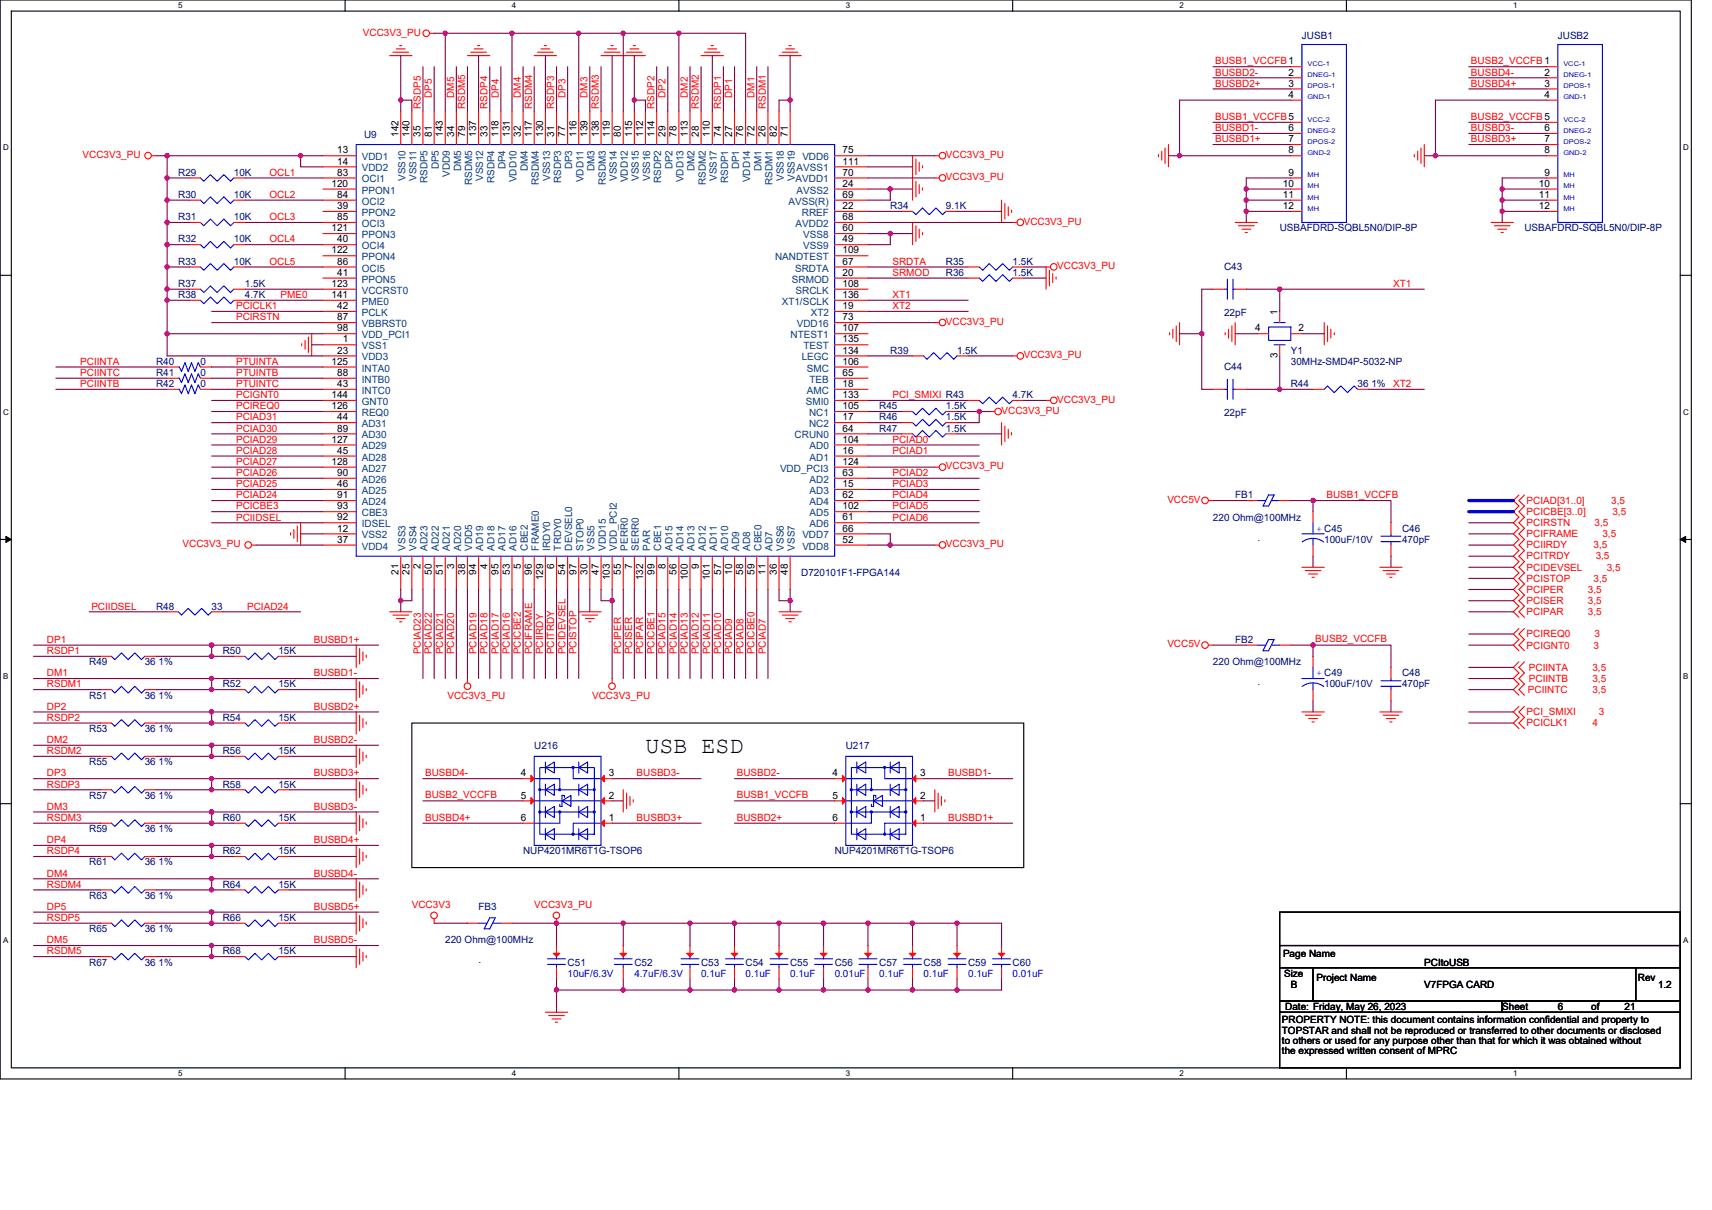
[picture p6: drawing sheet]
<svg xmlns="http://www.w3.org/2000/svg" width="297mm" height="210mm" viewBox="0 0 297 210" stroke-linecap="round" stroke-linejoin="round" font-family="sans-serif">
<defs><g id="words">
<text font-size="4" x="112" y="130.6">USB ESD</text>
<g font-size="1.7" fill="#f00">
<text x="63" y="6.2">VCC3V3_PU</text>
<text x="210.8" y="11.1">BUSB1_VCCFB1</text>
<text x="255.2" y="11.1">BUSB2_VCCFB1</text>
<text x="74.9" y="17" transform="rotate(-90 74.9 17)">DP5</text>
<text x="78.8" y="17" transform="rotate(-90 78.8 17)">DM5</text>
<text x="86.5" y="17" transform="rotate(-90 86.5 17)">DP4</text>
<text x="90.4" y="17" transform="rotate(-90 90.4 17)">DM4</text>
<text x="98.1" y="17" transform="rotate(-90 98.1 17)">DP3</text>
<text x="102" y="17" transform="rotate(-90 102 17)">DM3</text>
<text x="115.5" y="17" transform="rotate(-90 115.5 17)">DP2</text>
<text x="119.3" y="17" transform="rotate(-90 119.3 17)">DM2</text>
<text x="127.1" y="17" transform="rotate(-90 127.1 17)">DP1</text>
<text x="130.9" y="17" transform="rotate(-90 130.9 17)">DM1</text>
<text x="210.8" y="15">BUSBD2+</text>
<text x="210.8" y="13.1">BUSBD2-</text>
<text x="255.2" y="15">BUSBD4+</text>
<text x="255.2" y="13.1">BUSBD4-</text>
<text x="73" y="18.9" transform="rotate(-90 73 18.9)">RSDP5</text>
<text x="80.7" y="18.9" transform="rotate(-90 80.7 18.9)">RSDM5</text>
<text x="84.6" y="18.9" transform="rotate(-90 84.6 18.9)">RSDP4</text>
<text x="92.3" y="18.9" transform="rotate(-90 92.3 18.9)">RSDM4</text>
<text x="96.2" y="18.9" transform="rotate(-90 96.2 18.9)">RSDP3</text>
<text x="103.9" y="18.9" transform="rotate(-90 103.9 18.9)">RSDM3</text>
<text x="113.6" y="18.9" transform="rotate(-90 113.6 18.9)">RSDP2</text>
<text x="121.3" y="18.9" transform="rotate(-90 121.3 18.9)">RSDM2</text>
<text x="125.1" y="18.9" transform="rotate(-90 125.1 18.9)">RSDP1</text>
<text x="132.9" y="18.9" transform="rotate(-90 132.9 18.9)">RSDM1</text>
<text x="210.8" y="22.8">BUSBD1-</text>
<text x="210.8" y="20.7">BUSB1_VCCFB5</text>
<text x="255.2" y="22.8">BUSBD3-</text>
<text x="255.2" y="20.7">BUSB2_VCCFB5</text>
<text x="14.3" y="27.4">VCC3V3_PU</text>
<text x="164.1" y="27.4">VCC3V3_PU</text>
<text x="210.8" y="24.7">BUSBD1+</text>
<text x="255.2" y="24.7">BUSBD3+</text>
<text x="46.8" y="34.4">OCL2</text>
<text x="46.8" y="30.5">OCL1</text>
<text x="164.1" y="31.3">VCC3V3_PU</text>
<text x="46.8" y="38.2">OCL3</text>
<text x="177.6" y="39">VCC3V3_PU</text>
<text x="46.8" y="42.1">OCL4</text>
<text x="46.8" y="46">OCL5</text>
<text x="154.9" y="47.9">SRMOD</text>
<text x="154.9" y="46">SRDTA</text>
<text x="183.4" y="46.7">VCC3V3_PU</text>
<text x="41" y="53.7">PCICLK1</text>
<text x="48.7" y="51.7">PME0</text>
<text x="154.9" y="53.7">XT2</text>
<text x="154.9" y="51.7">XT1</text>
<text x="241.7" y="49.8">XT1</text>
<text x="41" y="55.6">PCIRSTN</text>
<text x="164.1" y="56.4">VCC3V3_PU</text>
<text x="13.9" y="63.3">PCIINTA</text>
<text x="13.9" y="65.3">PCIINTC</text>
<text x="41" y="63.3">PTUINTA</text>
<text x="41" y="65.3">PTUINTB</text>
<text x="177.6" y="62.1">VCC3V3_PU</text>
<text x="13.9" y="67.2">PCIINTB</text>
<text x="41" y="67.2">PTUINTC</text>
<text x="41" y="69.1">PCIGNT0</text>
<text x="41" y="71">PCIREQ0</text>
<text x="154.9" y="69">PCI_SMIXI R43</text>
<text x="173.8" y="71.8">VCC3V3_PU</text>
<text x="183.4" y="69.9">VCC3V3_PU</text>
<text x="241.7" y="67.2">XT2</text>
<text x="41" y="76.8">PCIAD29</text>
<text x="41" y="74.9">PCIAD30</text>
<text x="41" y="73">PCIAD31</text>
<text x="154.9" y="76.8">PCIAD0</text>
<text x="41" y="78.8">PCIAD28</text>
<text x="41" y="82.6">PCIAD26</text>
<text x="41" y="80.7">PCIAD27</text>
<text x="154.9" y="78.8">PCIAD1</text>
<text x="154.9" y="82.6">PCIAD2</text>
<text x="164.1" y="81.4">VCC3V3_PU</text>
<text x="41" y="88.4">PCICBE3</text>
<text x="41" y="86.5">PCIAD24</text>
<text x="41" y="84.6">PCIAD25</text>
<text x="154.9" y="84.6">PCIAD3</text>
<text x="154.9" y="86.5">PCIAD4</text>
<text x="154.9" y="88.4">PCIAD5</text>
<text x="202.5" y="87.2">VCC5V</text>
<text x="230.1" y="86.4">BUSB1_VCCFB</text>
<text x="264.9" y="87.4">PCIAD[31..0]</text>
<text x="264.9" y="89.4">PCICBE[3..0]</text>
<text x="279.6" y="87.4">3,5</text>
<text x="279.8" y="89.4">3,5</text>
<text x="31.7" y="95">VCC3V3_PU</text>
<text x="41" y="90.3">PCIIDSEL</text>
<text x="154.9" y="90.3">PCIAD6</text>
<text x="164.1" y="95">VCC3V3_PU</text>
<text x="264.9" y="91.3">PCIRSTN</text>
<text x="264.9" y="95.2">PCIIRDY</text>
<text x="264.9" y="93.2">PCIFRAME</text>
<text x="276.5" y="95.2">3,5</text>
<text x="276.7" y="91.3">3,5</text>
<text x="278" y="93.2">3,5</text>
<text x="264.9" y="99">PCIDEVSEL</text>
<text x="264.9" y="97.1">PCITRDY</text>
<text x="264.9" y="101">PCISTOP</text>
<text x="276.5" y="101">3,5</text>
<text x="276.9" y="97.1">3,5</text>
<text x="278.8" y="99">3,5</text>
<text x="15.9" y="105.8">PCIIDSEL</text>
<text x="42.9" y="105.8">PCIAD24</text>
<text x="264.9" y="106.7">PCIPAR</text>
<text x="264.9" y="102.9">PCIPER</text>
<text x="264.9" y="104.8">PCISER</text>
<text x="275.5" y="106.7">3,5</text>
<text x="275.5" y="102.9">3,5</text>
<text x="275.5" y="104.8">3,5</text>
<text x="8.1" y="113.5">RSDP1</text>
<text x="8.1" y="111.6">DP1</text>
<text x="54.5" y="111.6">BUSBD1+</text>
<text x="73" y="113.5" transform="rotate(-90 73 113.5)">PCIAD23</text>
<text x="74.9" y="113.5" transform="rotate(-90 74.9 113.5)">PCIAD22</text>
<text x="76.9" y="113.5" transform="rotate(-90 76.9 113.5)">PCIAD21</text>
<text x="78.8" y="113.5" transform="rotate(-90 78.8 113.5)">PCIAD20</text>
<text x="82.7" y="113.5" transform="rotate(-90 82.7 113.5)">PCIAD19</text>
<text x="84.6" y="113.5" transform="rotate(-90 84.6 113.5)">PCIAD18</text>
<text x="86.5" y="113.5" transform="rotate(-90 86.5 113.5)">PCIAD17</text>
<text x="88.5" y="113.5" transform="rotate(-90 88.5 113.5)">PCIAD16</text>
<text x="90.4" y="113.5" transform="rotate(-90 90.4 113.5)">PCICBE2</text>
<text x="92.3" y="113.5" transform="rotate(-90 92.3 113.5)">PCIFRAME</text>
<text x="94.3" y="113.5" transform="rotate(-90 94.3 113.5)">PCIIRDY</text>
<text x="96.2" y="113.5" transform="rotate(-90 96.2 113.5)">PCITRDY</text>
<text x="98.1" y="113.5" transform="rotate(-90 98.1 113.5)">PCIDEVSEL</text>
<text x="100" y="113.5" transform="rotate(-90 100 113.5)">PCISTOP</text>
<text x="107.8" y="113.5" transform="rotate(-90 107.8 113.5)">PCIPER</text>
<text x="109.7" y="113.5" transform="rotate(-90 109.7 113.5)">PCISER</text>
<text x="111.6" y="113.5" transform="rotate(-90 111.6 113.5)">PCIPAR</text>
<text x="113.6" y="113.5" transform="rotate(-90 113.6 113.5)">PCICBE1</text>
<text x="115.5" y="113.5" transform="rotate(-90 115.5 113.5)">PCIAD15</text>
<text x="117.4" y="113.5" transform="rotate(-90 117.4 113.5)">PCIAD14</text>
<text x="119.3" y="113.5" transform="rotate(-90 119.3 113.5)">PCIAD13</text>
<text x="121.3" y="113.5" transform="rotate(-90 121.3 113.5)">PCIAD12</text>
<text x="123.2" y="113.5" transform="rotate(-90 123.2 113.5)">PCIAD11</text>
<text x="125.1" y="113.5" transform="rotate(-90 125.1 113.5)">PCIAD10</text>
<text x="127.1" y="113.5" transform="rotate(-90 127.1 113.5)">PCIAD9</text>
<text x="129" y="113.5" transform="rotate(-90 129 113.5)">PCIAD8</text>
<text x="130.9" y="113.5" transform="rotate(-90 130.9 113.5)">PCICBE0</text>
<text x="132.9" y="113.5" transform="rotate(-90 132.9 113.5)">PCIAD7</text>
<text x="202.5" y="112.4">VCC5V</text>
<text x="228.2" y="111.5">BUSB2_VCCFB</text>
<text x="264.9" y="112.5">PCIGNT0</text>
<text x="264.9" y="110.6">PCIREQ0</text>
<text x="276.5" y="112.5">3</text>
<text x="276.7" y="110.6">3</text>
<text x="8.1" y="119.3">RSDM1</text>
<text x="8.1" y="117.4">DM1</text>
<text x="54.5" y="117.4">BUSBD1-</text>
<text x="265.3" y="118.3">PCIINTB</text>
<text x="265.3" y="116.4">PCIINTA</text>
<text x="276.3" y="118.3">3,5</text>
<text x="276.3" y="116.4">3,5</text>
<text x="8.1" y="125.1">RSDP2</text>
<text x="8.1" y="123.2">DP2</text>
<text x="54.5" y="123.2">BUSBD2+</text>
<text x="77.6" y="121.2">VCC3V3_PU</text>
<text x="102.7" y="121.2">VCC3V3_PU</text>
<text x="264.9" y="124.1">PCI_SMIXI</text>
<text x="265.1" y="120.3">PCIINTC</text>
<text x="276.3" y="120.3">3,5</text>
<text x="277.4" y="124.1">3</text>
<text x="8.1" y="130.9">RSDM2</text>
<text x="8.1" y="128.9">DM2</text>
<text x="54.5" y="128.9">BUSBD2-</text>
<text x="264.9" y="126">PCICLK1</text>
<text x="276.3" y="126">4</text>
<text x="8.1" y="136.7">RSDP3</text>
<text x="8.1" y="134.7">DP3</text>
<text x="54.5" y="134.7">BUSBD3+</text>
<text x="73.8" y="134.7">BUSBD4-</text>
<text x="110.4" y="134.7">BUSBD3-</text>
<text x="127.8" y="134.7">BUSBD2-</text>
<text x="164.5" y="134.7">BUSBD1-</text>
<text x="8.1" y="142.5">RSDM3</text>
<text x="8.1" y="140.5">DM3</text>
<text x="54.5" y="140.5">BUSBD3-</text>
<text x="73.8" y="138.5">BUSB2_VCCFB</text>
<text x="73.8" y="142.5">BUSBD4+</text>
<text x="110.4" y="142.5">BUSBD3+</text>
<text x="127.8" y="138.5">BUSB1_VCCFB</text>
<text x="127.8" y="142.5">BUSBD2+</text>
<text x="164.5" y="142.5">BUSBD1+</text>
<text x="8.1" y="148.3">RSDP4</text>
<text x="8.1" y="146.3">DP4</text>
<text x="54.5" y="146.3">BUSBD4+</text>
<text x="8.1" y="154.1">RSDM4</text>
<text x="8.1" y="152.1">DM4</text>
<text x="54.5" y="152.1">BUSBD4-</text>
<text x="8.1" y="159.8">RSDP5</text>
<text x="8.1" y="157.9">DP5</text>
<text x="54.5" y="157.9">BUSBD5+</text>
<text x="71.5" y="157.5">VCC3V3</text>
<text x="92.7" y="157.5">VCC3V3_PU</text>
<text x="8.1" y="165.6">RSDM5</text>
<text x="8.1" y="163.7">DM5</text>
<text x="54.5" y="163.7">BUSBD5-</text>
</g>
<g font-size="1.7" fill="#000080">
<text x="225.9" y="6.8">JUSB1</text>
<text x="270.3" y="6.8">JUSB2</text>
<text x="63.2" y="23.9">U9</text>
<text x="30.9" y="30.5">R29</text>
<text x="30.9" y="34.4">R30</text>
<text x="40.6" y="30.5">10K</text>
<text x="40.6" y="34.4">10K</text>
<text x="30.9" y="38.2">R31</text>
<text x="40.6" y="38.2">10K</text>
<text x="154.5" y="36.3">R34</text>
<text x="164.1" y="36.3">9.1K</text>
<text x="222" y="40.2">USBAFDRD-SQBL5N0/DIP-8P</text>
<text x="264.5" y="40.2">USBAFDRD-SQBL5N0/DIP-8P</text>
<text x="30.9" y="42.1">R32</text>
<text x="30.9" y="45.9">R33</text>
<text x="40.6" y="42.1">10K</text>
<text x="40.6" y="45.9">10K</text>
<text x="164.1" y="47.9">R36</text>
<text x="164.1" y="45.9">R35</text>
<text x="175.7" y="47.9">1.5K</text>
<text x="175.7" y="45.9">1.5K</text>
<text x="212.4" y="46.9">C43</text>
<text x="30.9" y="51.7">R38</text>
<text x="30.9" y="49.8">R37</text>
<text x="42.5" y="51.7">4.7K</text>
<text x="42.5" y="49.8">1.5K</text>
<text x="212.4" y="54.8">22pF</text>
<text x="27.1" y="65.2">R41</text>
<text x="27.1" y="63.3">R40</text>
<text x="34.8" y="65.2">0</text>
<text x="34.8" y="63.3">0</text>
<text x="154.5" y="61.4">R39</text>
<text x="166" y="61.4">1.5K</text>
<text x="212.4" y="64.3">C44</text>
<text x="224" y="61.4">Y1</text>
<text x="224" y="63.3">30MHz-SMD4P-5032-NP</text>
<text x="27.1" y="67.2">R42</text>
<text x="34.8" y="67.2">0</text>
<text x="152.5" y="71">R45</text>
<text x="164.1" y="71">1.5K</text>
<text x="175.7" y="69.1">4.7K</text>
<text x="224" y="67.2">R44</text>
<text x="235.5" y="67.2">36 1%</text>
<text x="152.5" y="74.9">R47</text>
<text x="152.5" y="73">R46</text>
<text x="164.1" y="74.9">1.5K</text>
<text x="164.1" y="73">1.5K</text>
<text x="212.4" y="72.2">22pF</text>
<text x="214.3" y="86.5">FB1</text>
<text x="210.5" y="90.3">220 Ohm@100MHz</text>
<text x="229.8" y="94.2">100uF/10V</text>
<text x="243.3" y="92.3">C46</text>
<text x="243.3" y="94.2">470pF</text>
<text x="139" y="100">D720101F1-FPGA144</text>
<text x="27.1" y="105.8">R48</text>
<text x="36.7" y="105.8">33</text>
<text x="38.6" y="113.5">R50</text>
<text x="48.3" y="113.5">15K</text>
<text x="214.3" y="111.6">FB2</text>
<text x="15.5" y="115.4">R49</text>
<text x="25.1" y="115.4">36 1%</text>
<text x="38.6" y="119.3">R52</text>
<text x="48.3" y="119.3">15K</text>
<text x="210.5" y="115.4">220 Ohm@100MHz</text>
<text x="229.8" y="119.3">100uF/10V</text>
<text x="243.3" y="117.4">C48</text>
<text x="243.3" y="119.3">470pF</text>
<text x="15.5" y="121.2">R51</text>
<text x="25.1" y="121.2">36 1%</text>
<text x="38.6" y="125.1">R54</text>
<text x="48.3" y="125.1">15K</text>
<text x="15.5" y="127">R53</text>
<text x="25.1" y="127">36 1%</text>
<text x="38.6" y="130.9">R56</text>
<text x="48.3" y="130.9">15K</text>
<text x="92.7" y="129.9">U216</text>
<text x="146.7" y="129.9">U217</text>
<text x="15.5" y="132.8">R55</text>
<text x="25.1" y="132.8">36 1%</text>
<text x="38.6" y="136.7">R58</text>
<text x="48.3" y="136.7">15K</text>
<text x="15.5" y="138.6">R57</text>
<text x="25.1" y="138.6">36 1%</text>
<text x="38.6" y="142.5">R60</text>
<text x="48.3" y="142.5">15K</text>
<text x="15.5" y="144.4">R59</text>
<text x="25.1" y="144.4">36 1%</text>
<text x="38.6" y="148.3">R62</text>
<text x="48.3" y="148.3">15K</text>
<text x="90.8" y="148.3">NUP4201MR6T1G-TSOP6</text>
<text x="144.8" y="148.3">NUP4201MR6T1G-TSOP6</text>
<text x="15.5" y="156">R63</text>
<text x="15.5" y="150.2">R61</text>
<text x="25.1" y="156">36 1%</text>
<text x="25.1" y="150.2">36 1%</text>
<text x="38.6" y="154.1">R64</text>
<text x="48.3" y="154.1">15K</text>
<text x="15.5" y="161.8">R65</text>
<text x="25.1" y="161.8">36 1%</text>
<text x="38.6" y="159.8">R66</text>
<text x="48.3" y="159.8">15K</text>
<text x="83" y="157.9">FB3</text>
<text x="15.5" y="167.6">R67</text>
<text x="25.1" y="167.6">36 1%</text>
<text x="38.6" y="165.6">R68</text>
<text x="48.3" y="165.6">15K</text>
<text x="77.3" y="163.7">220 Ohm@100MHz</text>
<text x="98.5" y="167.6">C51</text>
<text x="110.1" y="167.6">C52</text>
<text x="121.6" y="167.6">C53</text>
<text x="129.4" y="167.6">C54</text>
<text x="137.1" y="167.6">C55</text>
<text x="144.8" y="167.6">C56</text>
<text x="152.5" y="167.6">C57</text>
<text x="160.2" y="167.6">C58</text>
<text x="168" y="167.6">C59</text>
<text x="175.7" y="167.6">C60</text>
</g>
<g font-size="1.7">
<text x="223.6" y="13.1">2</text>
<text x="223.6" y="15">3</text>
<text x="223.6" y="17">4</text>
<text x="268" y="13.1">2</text>
<text x="268" y="15">3</text>
<text x="268" y="17">4</text>
<text x="69.1" y="23.7" transform="rotate(-90 69.1 23.7)">142</text>
<text x="71.1" y="23.7" transform="rotate(-90 71.1 23.7)">140</text>
<text x="73" y="23.7" transform="rotate(-90 73 23.7)">35</text>
<text x="74.9" y="23.7" transform="rotate(-90 74.9 23.7)">81</text>
<text x="76.9" y="23.7" transform="rotate(-90 76.9 23.7)">143</text>
<text x="78.8" y="23.7" transform="rotate(-90 78.8 23.7)">34</text>
<text x="80.7" y="23.7" transform="rotate(-90 80.7 23.7)">79</text>
<text x="82.6" y="23.7" transform="rotate(-90 82.6 23.7)">137</text>
<text x="84.6" y="23.7" transform="rotate(-90 84.6 23.7)">33</text>
<text x="86.5" y="23.7" transform="rotate(-90 86.5 23.7)">118</text>
<text x="88.4" y="23.7" transform="rotate(-90 88.4 23.7)">131</text>
<text x="90.4" y="23.7" transform="rotate(-90 90.4 23.7)">32</text>
<text x="92.3" y="23.7" transform="rotate(-90 92.3 23.7)">117</text>
<text x="94.2" y="23.7" transform="rotate(-90 94.2 23.7)">130</text>
<text x="96.2" y="23.7" transform="rotate(-90 96.2 23.7)">31</text>
<text x="98.1" y="23.7" transform="rotate(-90 98.1 23.7)">77</text>
<text x="100" y="23.7" transform="rotate(-90 100 23.7)">116</text>
<text x="101.9" y="23.7" transform="rotate(-90 101.9 23.7)">139</text>
<text x="103.9" y="23.7" transform="rotate(-90 103.9 23.7)">138</text>
<text x="105.8" y="23.7" transform="rotate(-90 105.8 23.7)">119</text>
<text x="107.7" y="23.7" transform="rotate(-90 107.7 23.7)">80</text>
<text x="109.7" y="23.7" transform="rotate(-90 109.7 23.7)">115</text>
<text x="111.6" y="23.7" transform="rotate(-90 111.6 23.7)">112</text>
<text x="113.5" y="23.7" transform="rotate(-90 113.5 23.7)">114</text>
<text x="115.5" y="23.7" transform="rotate(-90 115.5 23.7)">29</text>
<text x="117.4" y="23.7" transform="rotate(-90 117.4 23.7)">78</text>
<text x="119.3" y="23.7" transform="rotate(-90 119.3 23.7)">113</text>
<text x="121.2" y="23.7" transform="rotate(-90 121.2 23.7)">28</text>
<text x="123.2" y="23.7" transform="rotate(-90 123.2 23.7)">110</text>
<text x="125.1" y="23.7" transform="rotate(-90 125.1 23.7)">74</text>
<text x="127" y="23.7" transform="rotate(-90 127 23.7)">27</text>
<text x="129" y="23.7" transform="rotate(-90 129 23.7)">76</text>
<text x="130.9" y="23.7" transform="rotate(-90 130.9 23.7)">72</text>
<text x="132.8" y="23.7" transform="rotate(-90 132.8 23.7)">26</text>
<text x="134.8" y="23.7" transform="rotate(-90 134.8 23.7)">82</text>
<text x="136.7" y="23.7" transform="rotate(-90 136.7 23.7)">71</text>
<text x="223.6" y="22.8">6</text>
<text x="268" y="22.8">6</text>
<text x="58.5" y="26.6">13</text>
<text x="58.5" y="28.6">14</text>
<text x="146.2" y="26.6">75</text>
<text x="146.2" y="28.6">111</text>
<text x="223.6" y="24.7">7</text>
<text x="223.6" y="26.6">8</text>
<text x="268" y="24.7">7</text>
<text x="268" y="26.6">8</text>
<text x="57.5" y="32.4">120</text>
<text x="58.5" y="30.5">83</text>
<text x="58.5" y="34.3">84</text>
<text x="146.2" y="34.3">69</text>
<text x="146.2" y="32.4">24</text>
<text x="146.2" y="30.5">70</text>
<text x="222.6" y="32.4">10</text>
<text x="222.6" y="34.3">11</text>
<text x="223.6" y="30.5">9</text>
<text x="267" y="32.4">10</text>
<text x="267" y="34.3">11</text>
<text x="268" y="30.5">9</text>
<text x="57.5" y="40.1">121</text>
<text x="58.5" y="36.3">39</text>
<text x="58.5" y="38.2">85</text>
<text x="146.2" y="36.3">22</text>
<text x="146.2" y="40.1">60</text>
<text x="146.2" y="38.2">68</text>
<text x="222.6" y="36.3">12</text>
<text x="267" y="36.3">12</text>
<text x="57.5" y="44">122</text>
<text x="58.5" y="42.1">40</text>
<text x="58.5" y="45.9">86</text>
<text x="58.5" y="47.9">41</text>
<text x="146.2" y="44">109</text>
<text x="146.2" y="47.9">20</text>
<text x="146.2" y="45.9">67</text>
<text x="146.2" y="42.1">49</text>
<text x="57.5" y="49.8">123</text>
<text x="57.5" y="51.7">141</text>
<text x="58.5" y="53.6">42</text>
<text x="146.2" y="53.6">19</text>
<text x="146.2" y="51.7">136</text>
<text x="146.2" y="49.8">108</text>
<text x="58.5" y="55.6">87</text>
<text x="58.5" y="57.5">98</text>
<text x="59.5" y="59.4">1</text>
<text x="146.2" y="59.4">135</text>
<text x="146.2" y="55.6">73</text>
<text x="146.2" y="57.5">107</text>
<text x="217.8" y="57.5">4</text>
<text x="221.6" y="54.6" transform="rotate(-90 221.6 54.6)">1</text>
<text x="225.3" y="57.5">2</text>
<text x="57.5" y="63.3">125</text>
<text x="58.5" y="61.4">23</text>
<text x="58.5" y="65.2">88</text>
<text x="146.2" y="63.3">106</text>
<text x="146.2" y="65.2">65</text>
<text x="146.2" y="61.4">134</text>
<text x="221.6" y="62.1" transform="rotate(-90 221.6 62.1)">3</text>
<text x="57.5" y="69.1">144</text>
<text x="57.5" y="71">126</text>
<text x="58.5" y="67.2">43</text>
<text x="146.2" y="67.2">18</text>
<text x="146.2" y="71">105</text>
<text x="146.2" y="69.1">133</text>
<text x="57.5" y="76.8">127</text>
<text x="58.5" y="72.9">44</text>
<text x="58.5" y="74.9">89</text>
<text x="146.2" y="76.8">104</text>
<text x="146.2" y="72.9">17</text>
<text x="146.2" y="74.9">64</text>
<text x="57.5" y="80.7">128</text>
<text x="58.5" y="78.7">45</text>
<text x="58.5" y="82.6">90</text>
<text x="146.2" y="78.7">16</text>
<text x="146.2" y="82.6">63</text>
<text x="146.2" y="80.7">124</text>
<text x="58.5" y="84.5">46</text>
<text x="58.5" y="86.5">91</text>
<text x="58.5" y="88.4">93</text>
<text x="146.2" y="84.5">15</text>
<text x="146.2" y="86.5">62</text>
<text x="146.2" y="88.4">102</text>
<text x="58.5" y="90.3">92</text>
<text x="58.5" y="92.2">12</text>
<text x="58.5" y="94.2">37</text>
<text x="146.2" y="90.3">61</text>
<text x="146.2" y="92.2">66</text>
<text x="146.2" y="94.2">52</text>
<text x="218.2" y="93.8">.</text>
<text x="69.1" y="99.8" transform="rotate(-90 69.1 99.8)">21</text>
<text x="71.1" y="99.8" transform="rotate(-90 71.1 99.8)">25</text>
<text x="73" y="98.8" transform="rotate(-90 73 98.8)">2</text>
<text x="74.9" y="99.8" transform="rotate(-90 74.9 99.8)">50</text>
<text x="76.9" y="99.8" transform="rotate(-90 76.9 99.8)">51</text>
<text x="78.8" y="98.8" transform="rotate(-90 78.8 98.8)">3</text>
<text x="80.7" y="99.8" transform="rotate(-90 80.7 99.8)">38</text>
<text x="82.6" y="99.8" transform="rotate(-90 82.6 99.8)">94</text>
<text x="84.6" y="98.8" transform="rotate(-90 84.6 98.8)">4</text>
<text x="86.5" y="99.8" transform="rotate(-90 86.5 99.8)">95</text>
<text x="88.4" y="99.8" transform="rotate(-90 88.4 99.8)">53</text>
<text x="90.4" y="98.8" transform="rotate(-90 90.4 98.8)">5</text>
<text x="92.3" y="99.8" transform="rotate(-90 92.3 99.8)">96</text>
<text x="94.2" y="100.7" transform="rotate(-90 94.2 100.7)">129</text>
<text x="96.2" y="98.8" transform="rotate(-90 96.2 98.8)">6</text>
<text x="98.1" y="99.8" transform="rotate(-90 98.1 99.8)">54</text>
<text x="100" y="99.8" transform="rotate(-90 100 99.8)">97</text>
<text x="101.9" y="99.8" transform="rotate(-90 101.9 99.8)">30</text>
<text x="103.9" y="99.8" transform="rotate(-90 103.9 99.8)">47</text>
<text x="105.8" y="100.7" transform="rotate(-90 105.8 100.7)">103</text>
<text x="107.7" y="99.8" transform="rotate(-90 107.7 99.8)">55</text>
<text x="109.7" y="98.8" transform="rotate(-90 109.7 98.8)">7</text>
<text x="111.6" y="100.7" transform="rotate(-90 111.6 100.7)">132</text>
<text x="113.5" y="99.8" transform="rotate(-90 113.5 99.8)">99</text>
<text x="115.5" y="98.8" transform="rotate(-90 115.5 98.8)">8</text>
<text x="117.4" y="99.8" transform="rotate(-90 117.4 99.8)">56</text>
<text x="119.3" y="100.7" transform="rotate(-90 119.3 100.7)">100</text>
<text x="121.2" y="98.8" transform="rotate(-90 121.2 98.8)">9</text>
<text x="123.2" y="100.7" transform="rotate(-90 123.2 100.7)">101</text>
<text x="125.1" y="99.8" transform="rotate(-90 125.1 99.8)">57</text>
<text x="127" y="99.8" transform="rotate(-90 127 99.8)">10</text>
<text x="129" y="99.8" transform="rotate(-90 129 99.8)">58</text>
<text x="130.9" y="99.8" transform="rotate(-90 130.9 99.8)">59</text>
<text x="132.8" y="99.8" transform="rotate(-90 132.8 99.8)">11</text>
<text x="134.8" y="99.8" transform="rotate(-90 134.8 99.8)">36</text>
<text x="136.7" y="99.8" transform="rotate(-90 136.7 99.8)">48</text>
<text x="218.2" y="118.9">.</text>
<text x="90.4" y="134.7">4</text>
<text x="105.6" y="134.7">3</text>
<text x="144.4" y="134.7">4</text>
<text x="159.7" y="134.7">3</text>
<text x="90.4" y="142.5">6</text>
<text x="90.4" y="138.6">5</text>
<text x="105.6" y="142.5">1</text>
<text x="105.6" y="138.6">2</text>
<text x="144.4" y="142.5">6</text>
<text x="144.4" y="138.6">5</text>
<text x="159.7" y="142.5">1</text>
<text x="159.7" y="138.6">2</text>
<text x="83" y="167.2">.</text>
<text x="222.6" y="166">Page Name</text>
<text x="247.1" y="167.6">PCItoUSB</text>
<text x="222.8" y="169.5">Size</text>
<text x="224" y="171.4">B</text>
<text x="228.4" y="170.3">Project Name</text>
<text x="247.1" y="171.4">V7FPGA CARD</text>
<text x="284.2" y="170.3">Rev</text>
<text x="287.7" y="171.4">1.2</text>
<text x="222.4" y="177.6">PROPERTY NOTE: this document contains information confidential and property to</text>
<text x="222.4" y="179.4">TOPSTAR and shall not be reproduced or transferred to other documents or disclosed</text>
<text x="223" y="175.3">Date: Friday, May 26, 2023</text>
<text x="260.6" y="175.3">Sheet</text>
<text x="270.3" y="175.3">6</text>
<text x="276.1" y="175.3">of</text>
<text x="281.9" y="175.3">21</text>
<text x="222.4" y="181.2">to others or used for any purpose other than that for which it was obtained without</text>
<text x="222.4" y="183">the expressed written consent of MPRC</text>
</g>
<g font-size="1.7" fill="#004080">
<text x="62.8" y="27.8">VDD1</text>
<text x="62.8" y="29.7">VDD2</text>
<text x="76.1" y="29.4" transform="rotate(-90 76.1 29.4)">DP5</text>
<text x="80" y="29.7" transform="rotate(-90 80 29.7)">DM5</text>
<text x="87.7" y="29.4" transform="rotate(-90 87.7 29.4)">DP4</text>
<text x="91.6" y="29.7" transform="rotate(-90 91.6 29.7)">DM4</text>
<text x="99.3" y="29.4" transform="rotate(-90 99.3 29.4)">DP3</text>
<text x="103.1" y="29.7" transform="rotate(-90 103.1 29.7)">DM3</text>
<text x="116.7" y="29.4" transform="rotate(-90 116.7 29.4)">DP2</text>
<text x="120.5" y="29.7" transform="rotate(-90 120.5 29.7)">DM2</text>
<text x="128.2" y="29.4" transform="rotate(-90 128.2 29.4)">DP1</text>
<text x="132.1" y="29.7" transform="rotate(-90 132.1 29.7)">DM1</text>
<text x="138.2" y="29.7">AVSS1</text>
<text x="139.2" y="27.8">VDD6</text>
<text x="62.8" y="31.7">OCI1</text>
<text x="62.8" y="33.6">PPON1</text>
<text x="62.8" y="35.5">OCI2</text>
<text x="70.3" y="31.4" transform="rotate(-90 70.3 31.4)">VSS10</text>
<text x="72.3" y="31.4" transform="rotate(-90 72.3 31.4)">VSS11</text>
<text x="74.2" y="31.8" transform="rotate(-90 74.2 31.8)">RSDP5</text>
<text x="78.1" y="30.6" transform="rotate(-90 78.1 30.6)">VDD9</text>
<text x="81.9" y="32.1" transform="rotate(-90 81.9 32.1)">RSDM5</text>
<text x="83.8" y="31.4" transform="rotate(-90 83.8 31.4)">VSS12</text>
<text x="85.8" y="31.8" transform="rotate(-90 85.8 31.8)">RSDP4</text>
<text x="89.6" y="31.6" transform="rotate(-90 89.6 31.6)">VDD10</text>
<text x="93.5" y="32.1" transform="rotate(-90 93.5 32.1)">RSDM4</text>
<text x="95.4" y="31.4" transform="rotate(-90 95.4 31.4)">VSS13</text>
<text x="97.4" y="31.8" transform="rotate(-90 97.4 31.8)">RSDP3</text>
<text x="101.2" y="31.6" transform="rotate(-90 101.2 31.6)">VDD11</text>
<text x="105.1" y="32.1" transform="rotate(-90 105.1 32.1)">RSDM3</text>
<text x="107" y="31.4" transform="rotate(-90 107 31.4)">VSS14</text>
<text x="108.9" y="31.6" transform="rotate(-90 108.9 31.6)">VDD12</text>
<text x="110.9" y="31.4" transform="rotate(-90 110.9 31.4)">VSS15</text>
<text x="112.8" y="31.4" transform="rotate(-90 112.8 31.4)">VSS16</text>
<text x="114.7" y="31.8" transform="rotate(-90 114.7 31.8)">RSDP2</text>
<text x="118.6" y="31.6" transform="rotate(-90 118.6 31.6)">VDD13</text>
<text x="122.4" y="32.1" transform="rotate(-90 122.4 32.1)">RSDM2</text>
<text x="124.4" y="31.4" transform="rotate(-90 124.4 31.4)">VSS17</text>
<text x="126.3" y="31.8" transform="rotate(-90 126.3 31.8)">RSDP1</text>
<text x="130.2" y="31.6" transform="rotate(-90 130.2 31.6)">VDD14</text>
<text x="134" y="32.1" transform="rotate(-90 134 32.1)">RSDM1</text>
<text x="136" y="31.4" transform="rotate(-90 136 31.4)">VSS18</text>
<text x="136.8" y="35.5">AVSS(R)</text>
<text x="137.9" y="31.4" transform="rotate(-90 137.9 31.4)">VSS19</text>
<text x="138" y="31.7">AVDD1</text>
<text x="138.2" y="33.6">AVSS2</text>
<text x="62.8" y="37.5">PPON2</text>
<text x="62.8" y="39.4">OCI3</text>
<text x="62.8" y="41.3">PPON3</text>
<text x="138" y="39.4">AVDD2</text>
<text x="139.1" y="37.5">RREF</text>
<text x="139.4" y="41.3">VSS8</text>
<text x="62.8" y="43.2">OCI4</text>
<text x="62.8" y="45.2">PPON4</text>
<text x="62.8" y="47.1">OCI5</text>
<text x="134.5" y="45.2">NANDTEST</text>
<text x="138" y="47.1">SRDTA</text>
<text x="139.4" y="43.2">VSS9</text>
<text x="62.8" y="49">PPON5</text>
<text x="62.8" y="51">VCCRST0</text>
<text x="62.8" y="52.9">PME0</text>
<text x="135.6" y="52.9">XT1/SCLK</text>
<text x="137.4" y="49">SRMOD</text>
<text x="138" y="51">SRCLK</text>
<text x="62.8" y="54.8">PCLK</text>
<text x="62.8" y="56.8">VBBRST0</text>
<text x="62.8" y="58.7">VDD_PCI1</text>
<text x="137.2" y="58.7">NTEST1</text>
<text x="138.2" y="56.8">VDD16</text>
<text x="140.7" y="54.8">XT2</text>
<text x="62.8" y="60.6">VSS1</text>
<text x="62.8" y="62.5">VDD3</text>
<text x="62.8" y="64.5">INTA0</text>
<text x="139.1" y="62.5">LEGC</text>
<text x="139.4" y="60.6">TEST</text>
<text x="140" y="64.5">SMC</text>
<text x="62.8" y="66.4">INTB0</text>
<text x="62.8" y="68.3">INTC0</text>
<text x="62.8" y="70.3">GNT0</text>
<text x="139.8" y="70.3">SMI0</text>
<text x="140" y="68.3">AMC</text>
<text x="140.5" y="66.4">TEB</text>
<text x="62.8" y="72.2">REQ0</text>
<text x="62.8" y="74.1">AD31</text>
<text x="62.8" y="76.1">AD30</text>
<text x="62.8" y="78">AD29</text>
<text x="137.9" y="76.1">CRUN0</text>
<text x="140.4" y="72.2">NC1</text>
<text x="140.4" y="74.1">NC2</text>
<text x="140.5" y="78">AD0</text>
<text x="62.8" y="79.9">AD28</text>
<text x="62.8" y="81.9">AD27</text>
<text x="62.8" y="83.8">AD26</text>
<text x="135.3" y="81.9">VDD_PCI3</text>
<text x="140.5" y="79.9">AD1</text>
<text x="140.5" y="83.8">AD2</text>
<text x="62.8" y="85.7">AD25</text>
<text x="62.8" y="87.7">AD24</text>
<text x="62.8" y="89.6">CBE3</text>
<text x="140.5" y="85.7">AD3</text>
<text x="140.5" y="87.7">AD4</text>
<text x="140.5" y="89.6">AD5</text>
<text x="62.8" y="91.5">IDSEL</text>
<text x="62.8" y="93.4">VSS2</text>
<text x="62.8" y="95.4">VDD4</text>
<text x="70.3" y="95.5" transform="rotate(-90 70.3 95.5)">VSS3</text>
<text x="72.3" y="95.5" transform="rotate(-90 72.3 95.5)">VSS4</text>
<text x="74.2" y="95.5" transform="rotate(-90 74.2 95.5)">AD23</text>
<text x="76.1" y="95.5" transform="rotate(-90 76.1 95.5)">AD22</text>
<text x="78.1" y="95.5" transform="rotate(-90 78.1 95.5)">AD21</text>
<text x="80" y="95.5" transform="rotate(-90 80 95.5)">AD20</text>
<text x="81.9" y="95.5" transform="rotate(-90 81.9 95.5)">VDD5</text>
<text x="83.8" y="95.5" transform="rotate(-90 83.8 95.5)">AD19</text>
<text x="85.8" y="95.5" transform="rotate(-90 85.8 95.5)">AD18</text>
<text x="87.7" y="95.5" transform="rotate(-90 87.7 95.5)">AD17</text>
<text x="89.6" y="95.5" transform="rotate(-90 89.6 95.5)">AD16</text>
<text x="91.6" y="95.5" transform="rotate(-90 91.6 95.5)">CBE2</text>
<text x="93.5" y="95.5" transform="rotate(-90 93.5 95.5)">FRAME0</text>
<text x="95.4" y="95.5" transform="rotate(-90 95.4 95.5)">IRDY0</text>
<text x="97.4" y="95.5" transform="rotate(-90 97.4 95.5)">TRDY0</text>
<text x="99.3" y="95.5" transform="rotate(-90 99.3 95.5)">DEVSEL0</text>
<text x="101.2" y="95.5" transform="rotate(-90 101.2 95.5)">STOP0</text>
<text x="103.1" y="95.5" transform="rotate(-90 103.1 95.5)">VSS5</text>
<text x="105.1" y="95.5" transform="rotate(-90 105.1 95.5)">VDD15</text>
<text x="107" y="95.5" transform="rotate(-90 107 95.5)">VDD_PCI2</text>
<text x="108.9" y="95.5" transform="rotate(-90 108.9 95.5)">PERR0</text>
<text x="110.9" y="95.5" transform="rotate(-90 110.9 95.5)">SERR0</text>
<text x="112.8" y="95.5" transform="rotate(-90 112.8 95.5)">PAR</text>
<text x="114.7" y="95.5" transform="rotate(-90 114.7 95.5)">CBE1</text>
<text x="116.7" y="95.5" transform="rotate(-90 116.7 95.5)">AD15</text>
<text x="118.6" y="95.5" transform="rotate(-90 118.6 95.5)">AD14</text>
<text x="120.5" y="95.5" transform="rotate(-90 120.5 95.5)">AD13</text>
<text x="122.4" y="95.5" transform="rotate(-90 122.4 95.5)">AD12</text>
<text x="124.4" y="95.5" transform="rotate(-90 124.4 95.5)">AD11</text>
<text x="126.3" y="95.5" transform="rotate(-90 126.3 95.5)">AD10</text>
<text x="128.2" y="95.5" transform="rotate(-90 128.2 95.5)">AD9</text>
<text x="130.2" y="95.5" transform="rotate(-90 130.2 95.5)">AD8</text>
<text x="132.1" y="95.5" transform="rotate(-90 132.1 95.5)">CBE0</text>
<text x="134" y="95.5" transform="rotate(-90 134 95.5)">AD7</text>
<text x="136" y="95.5" transform="rotate(-90 136 95.5)">VSS6</text>
<text x="137.9" y="95.5" transform="rotate(-90 137.9 95.5)">VSS7</text>
<text x="139.2" y="93.4">VDD7</text>
<text x="139.2" y="95.4">VDD8</text>
<text x="140.5" y="91.5">AD6</text>
</g>
<g font-size="1.7" fill="#00f">
<text x="228.4" y="92.3">+ C45</text>
<text x="228.4" y="117.4">+ C49</text>
<text x="98.5" y="169.5">10uF/6.3V</text>
<text x="110.1" y="169.5">4.7uF/6.3V</text>
<text x="121.6" y="169.5">0.1uF</text>
<text x="129.4" y="169.5">0.1uF</text>
<text x="137.1" y="169.5">0.1uF</text>
<text x="144.8" y="169.5">0.01uF</text>
<text x="152.5" y="169.5">0.1uF</text>
<text x="160.2" y="169.5">0.1uF</text>
<text x="168" y="169.5">0.1uF</text>
<text x="175.7" y="169.5">0.01uF</text>
</g>
<g font-size="1.4">
<text x="30.9" y="1.5">5</text>
<text x="88.8" y="1.5">4</text>
<text x="146.7" y="1.5">3</text>
<text x="204.7" y="1.5">2</text>
<text x="262.6" y="1.5">1</text>
<text x=".5" y="26.1">D</text>
<text x="292" y="26.1">D</text>
<text x=".5" y="71.9">C</text>
<text x="292" y="71.9">C</text>
<text x=".5" y="117.8">B</text>
<text x="292" y="117.8">B</text>
<text x=".5" y="163.6">A</text>
<text x="292" y="163.6">A</text>
<text x="30.9" y="186.8">5</text>
<text x="88.8" y="186.8">4</text>
<text x="146.7" y="186.8">3</text>
<text x="204.7" y="186.8">2</text>
<text x="262.6" y="186.8">1</text>
</g>
<g font-size="1.1" fill="#00f">
<text x="226.9" y="11.5">VCC-1</text>
<text x="271.2" y="11.5">VCC-1</text>
<text x="226.9" y="17.3">GND-1</text>
<text x="226.9" y="15.3">DPOS-1</text>
<text x="226.9" y="13.4">DNEG-1</text>
<text x="271.2" y="17.3">GND-1</text>
<text x="271.2" y="15.3">DPOS-1</text>
<text x="271.2" y="13.4">DNEG-1</text>
<text x="226.9" y="23">DNEG-2</text>
<text x="226.9" y="21.1">VCC-2</text>
<text x="271.2" y="23">DNEG-2</text>
<text x="271.2" y="21.1">VCC-2</text>
<text x="226.9" y="26.9">GND-2</text>
<text x="226.9" y="25">DPOS-2</text>
<text x="271.2" y="26.9">GND-2</text>
<text x="271.2" y="25">DPOS-2</text>
<text x="226.9" y="34.6">MH</text>
<text x="226.9" y="32.7">MH</text>
<text x="226.9" y="30.8">MH</text>
<text x="271.2" y="34.6">MH</text>
<text x="271.2" y="32.7">MH</text>
<text x="271.2" y="30.8">MH</text>
<text x="226.9" y="36.6">MH</text>
<text x="271.2" y="36.6">MH</text>
</g>
</g></defs>
<path d="M0 0h293.5v187.2h-293.5zM2 1.9h289.5v183.4h-289.5z" fill="none" stroke="#000" stroke-width=".19"/>
<g fill="#fff">
<path d="M30.9 .2h.8v1.6h-.8z"/>
<path d="M30.9 185.5h.8v1.6h-.8z"/>
</g>
<path d="M59.9 0v1.9M59.9 185.3v1.9" fill="none" stroke="#000" stroke-width=".19"/>
<g fill="#fff">
<path d="M88.8 .2h.8v1.6h-.8z"/>
<path d="M88.8 185.5h.8v1.6h-.8z"/>
</g>
<path d="M117.8 0v1.9M117.8 185.3v1.9" fill="none" stroke="#000" stroke-width=".19"/>
<g fill="#fff">
<path d="M146.7 .2h.8v1.6h-.8z"/>
<path d="M146.7 185.5h.8v1.6h-.8z"/>
</g>
<path d="M175.7 0v1.9M175.7 185.3v1.9" fill="none" stroke="#000" stroke-width=".19"/>
<g fill="#fff">
<path d="M204.7 .2h.7v1.6h-.7z"/>
<path d="M204.7 185.5h.7v1.6h-.7z"/>
</g>
<path d="M233.6 0v1.9M233.6 185.3v1.9" fill="none" stroke="#000" stroke-width=".19"/>
<g fill="#fff">
<path d="M262.6 .2h.7v1.6h-.7z"/>
<path d="M262.6 185.5h.7v1.6h-.7z"/>
<path d="M.5 24.8h1v1.6h-1z"/>
<path d="M292 24.8h1v1.6h-1z"/>
<path d="M.5 70.7h1v1.5h-1z"/>
<path d="M292 70.7h1v1.5h-1z"/>
</g>
<path d="M0 47.8h2M291.5 47.8h2" fill="none" stroke="#000" stroke-width=".19"/>
<g fill="#fff">
<path d="M.5 116.5h.9v1.6h-.9z"/>
<path d="M292 116.5h.9v1.6h-.9z"/>
</g>
<path d="M0 93.6h2M291.5 93.6h2" fill="none" stroke="#000" stroke-width=".19"/>
<path d="M1 93.1l1 .5-1 .5zM291.5 93.6l1-.5v1z" fill="#000" stroke="#000" stroke-width=".17"/>
<g fill="#fff">
<path d="M.5 162.4h.9v1.5h-.9z"/>
<path d="M292 162.4h.9v1.5h-.9z"/>
</g>
<path d="M0 139.5h2M71.5 125.5h106.1v25.1h-106.1zM291.5 139.5h2M222 158.3h69.5v5.8h-69.5zM222 164.1h69.5v3.8h-69.5zM222 175.7h69.5v9.6h-69.5zM222 167.9h5.8v5.8h-5.8zM222 173.7h38.6v2h-38.6zM227.8 167.9h56v5.8h-56zM260.6 173.7h30.9v2h-30.9zM283.8 167.9h7.7v5.8h-7.7z" fill="none" stroke="#000" stroke-width=".19"/>
<g fill="none" stroke="#f00" stroke-width=".19">
<path d="M67.6 9.7h3.9M68.2 9.1h2.7M68.8 8.5h1.5M69.3 7.9h.4M69.5 19.3v5.8M71.5 19.3v5.8M73.4 19.3v5.8M74.5 5.8h.8M75.3 19.3v5.8M77.3 19.3v5.8M79.2 19.3v5.8M81.1 19.3v5.8"/>
<path d="M81.1 9.7h3.9M81.7 9.1h2.7M82.3 8.5h1.5M82.8 7.9h.4M83 19.3v5.8M85 19.3v5.8M86.9 19.3v5.8M88.8 19.3v5.8M90.8 19.3v5.8M92.7 19.3v5.8M92.7 9.7h3.9M93.3 9.1h2.7"/>
<path d="M93.8 8.5h1.6M94.4 7.9h.4M94.6 19.3v5.8M96.6 19.3v5.8M98.5 19.3v5.8M100.4 19.3v5.8M102.3 19.3v5.8M104.3 19.3v5.8M104.3 9.7h7.7M104.9 9.1h2.7M105.4 8.5h1.6M106 7.9h.4"/>
<path d="M106.2 19.3v5.8M108.1 19.3v5.8M108.7 9.1h2.7M109.3 8.5h1.5M109.9 7.9h.4M110.1 19.3v5.8M112 19.3v5.8M113.9 19.3v5.8M115.9 19.3v5.8M117.8 19.3v5.8M119.7 19.3v5.8M121.6 9.7h3.9"/>
<path d="M121.6 19.3v5.8M122.2 9.1h2.7M122.8 8.5h1.6M123.4 7.9h.4M123.6 19.3v5.8M125.5 19.3v5.8M127.4 19.3v5.8M129.4 19.3v5.8M131.3 19.3v5.8M133.2 19.3v5.8M135.2 19.3v5.8M135.2 9.7h3.8"/>
<path d="M135.7 9.1h2.7M136.3 8.5h1.6M136.9 7.9h.4M137.1 19.3v5.8M224 11.6h1.9M224 13.5h1.9M224 15.4h1.9M224 17.4h1.9M268.4 11.6h1.9M268.4 13.5h1.9M268.4 15.4h1.9M268.4 17.4h1.9"/>
<path d="M26.3 27h.8M32.8 38.6h2M32.8 30.9h2M32.8 34.7h2M40.6 38.6h1.9M40.6 30.9h1.9M40.6 34.7h1.9M56 27h5.8M56 29h5.8M56 30.9h5.8M56 32.8h5.8M56 34.7h5.8"/>
<path d="M56 36.7h5.8M56 38.6h5.8M144.8 27h5.8M144.8 29h5.8M144.8 30.9h5.8M144.8 32.8h5.8M144.8 34.7h5.8M144.8 36.7h5.8M144.8 38.6h5.8M156.4 36.7h1.9M158.3 27v7.7M158.3 38.6v3.9"/>
<path d="M158.9 31.5v2.7M158.9 27.6v2.7M158.9 39.2v2.7M159.5 32v1.6M159.5 28.2v1.5M159.5 39.8v1.5M160.1 32.6v.4M160.1 28.8v.3M162.2 30.9h.8M162.2 27h.8M164.1 36.7h1.9M173.8 34.7v3.9"/>
<path d="M174.3 35.3v2.7M174.9 35.9v1.5M175.5 36.5v.4M175.7 38.6h.8M201 26.8v.4M201.6 26.2v1.6M202.1 25.7v2.7M202.7 25.1v3.9M214.3 38.6h3.9M214.9 39.2h2.7M215.5 39.8h1.5M224 21.2h1.9"/>
<path d="M224 23.2h1.9M224 25.1h1.9M224 27h1.9M224 30.9h1.9M224 32.8h1.9M224 34.7h1.9M224 36.7h1.9M245.4 26.8v.4M246 26.2v1.6M246.5 25.7v2.7M247.1 25.1v3.9M258.7 38.6h3.9"/>
<path d="M259.3 39.2h2.7M259.9 39.8h1.5M268.4 21.2h1.9M268.4 23.2h1.9M268.4 25.1h1.9M268.4 27h1.9M268.4 30.9h1.9M268.4 32.8h1.9M268.4 34.7h1.9M268.4 36.7h1.9M32.8 52.1h2M32.8 50.2h2"/>
<path d="M32.8 42.5h2M32.8 46.3h2M40.6 52.1h1.9M40.6 50.2h1.9M40.6 42.5h1.9M40.6 46.3h1.9M52.3 59.6v.4M52.9 59.1v1.5M53.5 58.5v2.7M54.1 57.9v3.9M56 40.5h5.8M56 42.5h5.8"/>
<path d="M56 44.4h5.8M56 46.3h5.8M56 48.3h5.8M56 50.2h5.8M56 52.1h5.8M56 54h5.8M56 56h5.8M56 57.9h5.8M56 59.8h5.8M144.8 40.5h5.8M144.8 42.5h5.8M144.8 44.4h5.8"/>
<path d="M144.8 46.3h5.8M144.8 48.3h5.8M144.8 50.2h5.8M144.8 52.1h5.8M144.8 54h5.8M144.8 56h5.8M144.8 57.9h5.8M144.8 59.8h5.8M160.1 40.3v.4M162.2 56h.8M168 48.3h1.9M168 46.3h1.9"/>
<path d="M175.7 48.3h1.9M175.7 46.3h1.9M182.1 46.9v2.7M182.3 46.3h-.8v3.9M182.6 47.5v1.5M183.2 48.1v.4M202.9 57.7v.4M203.5 57.1v1.6M204.1 56.6v2.7M204.7 56v3.8M210.5 50.2h1.9M212.6 57.7v.4"/>
<path d="M213.1 57.1v1.6M213.7 56.6v2.7M214.3 56v3.8M214.3 50.2h1.9M216 40.3h.4M218.2 57.9h1.9M222 54v2M222 59.8v2M224 57.9h1.9M229.8 56v3.8M230.3 56.6v2.7M230.9 57.1v1.6"/>
<path d="M231.5 57.7v.4M260.5 40.3h.3M29 65.6h1.9M29 63.7h1.9M29 67.6h1.9M34.8 65.6h1.9M34.8 63.7h1.9M34.8 67.6h1.9M56 61.8h5.8M56 63.7h5.8M56 65.6h5.8M56 67.6h5.8"/>
<path d="M56 69.5h5.8M56 71.4h5.8M56 73.3h5.8M56 75.3h5.8M56 77.2h5.8M56 79.1h5.8M144.8 61.8h5.8M144.8 63.7h5.8M144.8 65.6h5.8M144.8 67.6h5.8M144.8 69.5h5.8M144.8 71.4h5.8"/>
<path d="M144.8 73.3h5.8M144.8 75.3h5.8M144.8 77.2h5.8M144.8 79.1h5.8M156.4 71.4h1.9M156.4 75.3h1.9M156.4 73.3h1.9M158.3 61.8h1.9M164.1 71.4h1.9M164.1 75.3h1.9M164.1 73.3h1.9M166 61.8h2"/>
<path d="M168 69.5h1.9M171.8 71.4h.8M173.8 73.3v3.9M174.3 73.9v2.7M174.9 74.5v1.6M175.5 75.1v.4M175.7 69.5h1.9M175.7 61.8h.8M181.5 69.5h.8M210.5 67.6h1.9M214.3 67.6h1.9M227.8 67.6h2"/>
<path d="M235.5 67.6h2M43.7 94.6h.7M50.4 92.5v.4M51 91.9v1.5M51.6 91.3v2.7M52.2 90.7v3.9M56 81.1h5.8M56 83h5.8M56 84.9h5.8M56 86.9h5.8M56 88.8h5.8M56 90.7h5.8"/>
<path d="M56 92.6h5.8M56 94.6h5.8M69.5 96.5v5.8M71.5 96.5v5.8M73.4 96.5v5.8M75.3 96.5v5.8M77.3 96.5v5.8M79.2 96.5v5.8M81.1 96.5v5.8M83 96.5v5.8M85 96.5v5.8M86.9 96.5v5.8"/>
<path d="M88.8 96.5v5.8M90.8 96.5v5.8M92.7 96.5v5.8M94.6 96.5v5.8M96.6 96.5v5.8M98.5 96.5v5.8M100.4 96.5v5.8M102.3 96.5v5.8M104.3 96.5v5.8M106.2 96.5v5.8M108.1 96.5v5.8M110.1 96.5v5.8"/>
<path d="M112 96.5v5.8M113.9 96.5v5.8M115.9 96.5v5.8M117.8 96.5v5.8M119.7 96.5v5.8M121.6 96.5v5.8M123.6 96.5v5.8M125.5 96.5v5.8M127.4 96.5v5.8M129.4 96.5v5.8M131.3 96.5v5.8M133.2 96.5v5.8"/>
<path d="M135.2 96.5v5.8M137.1 96.5v5.8M144.8 81.1h5.8M144.8 83h5.8M144.8 84.9h5.8M144.8 86.9h5.8M144.8 88.8h5.8M144.8 90.7h5.8M144.8 92.6h5.8M144.8 94.6h5.8M162.2 81.1h.8M162.2 94.6h.8"/>
<path d="M209.7 86.9h.8M216.2 86.9h2M222 86.9h2M225.9 98.4h3.9M226.5 99h2.7M227.1 99.6h1.5M227.8 88.8v1.9M227.8 94.6v1.9M239.4 98.4h3.9M240 99h2.7M240.6 99.6h1.5M241.3 90.7v1.9"/>
<path d="M241.3 94.6v1.9M263.5 85.9l-.9 1 .9 .9-.9 1 .9 1-.9 .9 .9 1-.9 .9 .9 1-.9 1 .9 .9-.9 1 .9 1-.9 .9 .9 1-.9 1 .9 .9-.9 1 .9 1-.9 .9 .9 1-.9 1 .9 .9M264.5 85.9l-1 1 1 .9-1 1 1 1-1 .9 1 1-1 .9 1 1-1 1 1 .9-1 1 1 1-1 .9 1 1-1 1 1 .9-1 1 1 1-1 .9 1 1-1 1 1 .9M17.4 113.9h1.9M17.4 119.7h1.9M25.1 113.9h2M25.1 119.7h2M29 106.2h1.9M36.7 106.2h1.9M40.6 113.9h1.9M40.6 119.7h1.9M48.3 113.9h1.9"/>
<path d="M48.3 119.7h1.9M61.8 117.8v3.8M61.8 112v3.8M62.4 118.3v2.7M62.4 112.5v2.7M63 118.9v1.6M63 113.1v1.6M63.5 119.5v.4M63.5 113.7v.4M67.6 106.2h3.9M68.2 106.7h2.7M68.8 107.3h1.5"/>
<path d="M69.3 107.9h.4M81.1 117.8v.7M100.4 106.2h3.9M101 106.7h2.7M101.6 107.3h1.5M102.1 107.9h.4M106.2 117.8v.7M135.2 106.2h3.8M135.7 106.7h2.7M136.3 107.3h1.6M136.9 107.9h.4M209.7 112h.8"/>
<path d="M216.2 112h2M222 112h2M227.6 100.2h.4M227.8 113.9v1.9M227.8 119.7v1.9M241.1 100.2h.4M241.3 115.8v2M241.3 119.7v1.9M263.5 109.1l-.9 .9 .9 1-.9 1 .9 .9M263.5 114.9l-.9 .9 .9 1-.9 1 .9 .9-.9 1 .9 .9M264.5 109.1l-1 .9 1 1-1 1 1 .9M264.5 114.9l-1 .9 1 1-1 1 1 .9-1 1 1 .9"/>
<path d="M17.4 137.1h1.9M17.4 131.3h1.9M17.4 125.5h1.9M25.1 137.1h2M25.1 131.3h2M25.1 125.5h2M40.6 125.5h1.9M40.6 131.3h1.9M40.6 137.1h1.9M48.3 125.5h1.9M48.3 131.3h1.9M48.3 137.1h1.9"/>
<path d="M61.8 123.5v3.9M61.8 129.3v3.9M61.8 135.1v3.9M62.4 124.1v2.7M62.4 129.9v2.7M62.4 135.7v2.7M63 124.7v1.5M63 130.5v1.5M63 136.3v1.5M63.5 125.3v.4M63.5 131.1v.4M63.5 136.9v.3"/>
<path d="M90.8 135.1h1.9M90.8 139h1.9M104.3 139h1.9M104.3 135.1h1.9M108.1 137.1v3.8M108.7 137.6v2.7M109.3 138.2v1.6M109.9 138.8v.4M144.8 135.1h1.9M144.8 139h1.9M158.3 139h1.9M158.3 135.1h1.9"/>
<path d="M162.2 137.1v3.8M162.8 137.6v2.7M163.3 138.2v1.6M163.9 138.8v.4M225.9 123.5h3.9M226.5 124.1h2.7M227.1 124.7h1.5M227.6 125.3h.4M239.4 123.5h3.9M240 124.1h2.7M240.6 124.7h1.5M241.1 125.3h.4"/>
<path d="M263.5 122.6l-.9 .9 .9 1-.9 1 .9 .9M264.5 122.6l-1 .9 1 1-1 1 1 .9M17.4 154.4h1.9M17.4 148.6h1.9M17.4 142.9h1.9M25.1 154.4h2M25.1 148.6h2M25.1 142.9h2M40.6 148.6h1.9M40.6 154.4h1.9M40.6 142.9h1.9M48.3 148.6h1.9"/>
<path d="M48.3 154.4h1.9M48.3 142.9h1.9M61.8 158.3v3.9M61.8 146.7v3.9M61.8 152.5v3.9M61.8 140.9v3.9M62.4 158.9v2.7M62.4 147.3v2.7M62.4 153.1v2.7M62.4 141.5v2.7M63 159.4v1.6M63 147.9v1.5"/>
<path d="M63 153.6v1.6M63 142.1v1.5M63.5 148.4v.4M63.5 154.2v.4M63.5 142.6v.4M75.3 159.4v.8M90.8 142.9h1.9M96.6 159.4v.8M104.3 142.9h1.9M144.8 142.9h1.9M158.3 142.9h1.9M17.4 166h1.9"/>
<path d="M17.4 160.2h1.9M25.1 166h2M25.1 160.2h2M40.6 160.2h1.9M40.6 166h1.9M48.3 160.2h1.9M48.3 166h1.9M61.8 164.1v3.8M62.4 164.7v2.7M63 165.2v1.6M63.5 160v.4M63.5 165.8v.4"/>
<path d="M81.1 160.2h1.9M86.9 160.2h1.9M94.6 175.7h3.9M95.2 176.2h2.7M95.8 176.8h1.5M96.4 177.4h.3M96.6 167.9v2M96.6 164.1v1.9M108.1 167.9v2M108.1 164.1v1.9M119.7 167.9v2M119.7 164.1v1.9"/>
<path d="M127.4 167.9v2M127.4 164.1v1.9M135.2 167.9v2M135.2 164.1v1.9M142.9 167.9v2M142.9 164.1v1.9M150.6 167.9v2M150.6 164.1v1.9M158.3 167.9v2M158.3 164.1v1.9M166 167.9v2M166 164.1v1.9"/>
<path d="M173.8 167.9v2M173.8 164.1v1.9"/>
<circle cx="74" cy="5.8" r=".57"/>
<circle cx="25.7" cy="27" r=".57"/>
<circle cx="163.5" cy="27" r=".57"/>
<circle cx="163.5" cy="30.9" r=".57"/>
<circle cx="177" cy="38.6" r=".57"/>
<circle cx="163.5" cy="56" r=".57"/>
<circle cx="182.8" cy="46.3" r=".57"/>
<circle cx="173.2" cy="71.4" r=".57"/>
<circle cx="177" cy="61.8" r=".57"/>
<circle cx="182.8" cy="69.5" r=".57"/>
<circle cx="43.1" cy="94.6" r=".57"/>
<circle cx="163.5" cy="81.1" r=".57"/>
<circle cx="163.5" cy="94.6" r=".57"/>
<circle cx="209.1" cy="86.8" r=".57"/>
<circle cx="81.1" cy="119.1" r=".57"/>
<circle cx="106.2" cy="119.1" r=".57"/>
<circle cx="209.1" cy="111.9" r=".57"/>
<circle cx="75.3" cy="158.9" r=".57"/>
<circle cx="96.5" cy="158.9" r=".57"/>
</g>
<g fill="none" stroke="#00f" stroke-width=".19">
<path d="M225.9 17.4h.1M225.9 15.4h.1M225.9 13.5h.1M225.9 11.6h.1M225.9 7.7h7.7v30.9h-7.7zM270.3 17.4h.1M270.3 15.4h.1M270.3 13.5h.1M270.3 11.6h.1M270.3 7.7h7.7v30.9h-7.7zM34.8 38.6l.6 .6 1.1-1.2 1.2 1.2 1.1-1.2 1.2 1.2 .6-.6M34.8 30.9l.6 .6 1.1-1.2 1.2 1.2 1.1-1.2 1.2 1.2 .6-.6"/>
<path d="M34.8 34.7l.6 .6 1.1-1.1 1.2 1.1 1.1-1.1 1.2 1.1 .6-.6M61.8 25.1h83v71.4h-83zM158.3 36.7l.6 .6 1.2-1.2 1.1 1.2 1.2-1.2 1.1 1.2 .6-.6M225.9 36.7h.1M225.9 34.7h.1M225.9 32.8h.1M225.9 30.9h.1M225.9 27h.1M225.9 23.2h.1M225.9 25.1h.1M225.9 21.2h.1M270.3 36.7h.1"/>
<path d="M270.3 34.7h.1M270.3 32.8h.1M270.3 30.9h.1M270.3 27h.1M270.3 23.2h.1M270.3 25.1h.1M270.3 21.2h.1M34.8 52.1l.6 .6 1.1-1.2 1.2 1.2 1.1-1.2 1.2 1.2 .6-.6M34.8 50.2l.6 .6 1.1-1.2 1.2 1.2 1.1-1.2 1.2 1.2 .6-.6M34.8 42.5l.6 .6 1.1-1.2 1.2 1.2 1.1-1.2 1.2 1.2 .6-.6M34.8 46.3l.6 .6 1.1-1.2 1.2 1.2 1.1-1.2 1.2 1.2 .6-.6M169.9 48.3l.6 .5 1.1-1.1 1.2 1.1 1.2-1.1 1.1 1.1 .6-.5"/>
<path d="M169.9 46.3l.6 .6 1.1-1.2 1.2 1.2 1.2-1.2 1.1 1.2 .6-.6M212.4 50.2h.6M213 48.5v3.4M213.9 48.5v3.4M213.9 50.2h.4M220.1 56.7h3.9v2.4h-3.9zM221.1 56h1.9M221.1 59.8h1.9M30.9 65.6h.2l.4 .8 .6-1.5 .6 1.5 .5-1.5 .6 1.5 .6-1.5 .4 .7M30.9 63.7h.2l.4 .8 .6-1.6 .6 1.6 .5-1.6 .6 1.6 .6-1.6 .4 .8M30.9 67.6h.2l.4 .7 .6-1.5 .6 1.5 .5-1.5 .6 1.5 .6-1.5 .4 .8M158.3 71.4l.6 .6 1.2-1.2 1.1 1.2 1.2-1.2 1.1 1.2 .6-.6"/>
<path d="M158.3 75.3l.6 .6 1.2-1.2 1.1 1.2 1.2-1.2 1.1 1.2 .6-.6M158.3 73.3l.6 .6 1.2-1.1 1.1 1.1 1.2-1.1 1.1 1.1 .6-.6M160.2 61.8l.6 .6 1.2-1.2 1.1 1.2 1.2-1.2 1.2 1.2 .5-.6M169.9 69.5l.6 .6 1.1-1.2 1.2 1.2 1.2-1.2 1.1 1.2 .6-.6M212.4 67.6h.6M213 65.8v3.5M213.9 65.8v3.5M213.9 67.6h.4M229.8 67.6l.5-.6 1.2 1.1 1.1-1.1 1.2 1.1 1.2-1.1 .5 .6M218.2 86.9h1.3M220.1 85.9h1l-1 1.9h-1zM220.7 86.9h1.3"/>
<path d="M225.9 92.6h3.9M225.9 94a3.1 3.1 0 0 1 3.8 .1M227.8 93.4v1.2M227.8 90.7v1.9M239.6 94h3.5M239.6 93h3.5M241.3 92.6v.4M241.3 94v.6M19.3 113.9l.6 .6 1.2-1.2 1.1 1.2 1.2-1.2 1.2 1.2 .5-.6M19.3 119.7l.6 .6 1.2-1.2 1.1 1.2 1.2-1.2 1.2 1.2 .5-.6M30.9 106.2l.6 .5 1.2-1.1 1.1 1.1 1.2-1.1 1.1 1.1 .6-.5M42.5 113.9l.6 .6 1.1-1.2 1.2 1.2 1.2-1.2 1.1 1.2 .6-.6"/>
<path d="M42.5 119.7l.6 .6 1.1-1.2 1.2 1.2 1.2-1.2 1.1 1.2 .6-.6M218.2 112h1.3M220.1 111h1l-1 1.9h-1zM220.7 112h1.3M225.9 117.8h3.9M225.9 119.1a3.1 3.1 0 0 1 3.8 0M227.8 118.5v1.2M227.8 115.8v2M239.6 119.1h3.5M239.6 118.1h3.5M241.3 117.8v.3M241.3 119.1v.6"/>
<path d="M19.3 137.1l.6 .5 1.2-1.1 1.1 1.1 1.2-1.1 1.2 1.1 .5-.5M19.3 131.3l.6 .5 1.2-1.1 1.1 1.1 1.2-1.1 1.2 1.1 .5-.5M19.3 125.5l.6 .5 1.2-1.1 1.1 1.1 1.2-1.1 1.2 1.1 .5-.5M42.5 125.5l.6 .5 1.1-1.1 1.2 1.1 1.2-1.1 1.1 1.1 .6-.5M42.5 131.3l.6 .5 1.1-1.1 1.2 1.1 1.2-1.1 1.1 1.1 .6-.5M42.5 137.1l.6 .5 1.1-1.1 1.2 1.1 1.2-1.1 1.1 1.1 .6-.5M92.7 131.3h11.6v15.4h-11.6zM92.7 135.1h4.4v2M92.7 139h11.6M93.7 133.2h9.4v11.6h-9.4zM93.7 137.1h9.4M94.6 132.2v2"/>
<path d="M94.6 140v1.9M94.6 136.1v1.9M94.6 133.2l1.6-1v2zM94.6 137.1l1.6-1v1.9zM97.5 139l1.6-1v2zM97.9 138.4v-.4h-.4v2h-.4v-.4M99.5 133.2v1.9h4.8M100.4 132.2v2M100.4 140v1.9M100.4 136.1v1.9M100.4 133.2l1.6-1v2zM100.4 137.1l1.6-1v1.9z"/>
<path d="M146.7 131.3h11.6v15.4h-11.6zM146.7 135.1h4.5v2M146.7 139h11.6M147.7 133.2h9.5v11.6h-9.5zM147.7 137.1h9.5M148.7 132.2v2M148.7 140v1.9M148.7 136.1v1.9M148.7 133.2l1.5-1v2zM148.7 137.1l1.5-1v1.9zM151.6 139l1.5-1v2zM152 138.4v-.4h-.4v2h-.4v-.4"/>
<path d="M153.5 133.2v1.9h4.8M154.5 132.2v2M154.5 140v1.9M154.5 136.1v1.9M154.5 133.2l1.5-1v2zM154.5 137.1l1.5-1v1.9zM19.3 154.4l.6 .6 1.2-1.2 1.1 1.2 1.2-1.2 1.2 1.2 .5-.6M19.3 148.6l.6 .6 1.2-1.1 1.1 1.1 1.2-1.1 1.2 1.1 .5-.6M19.3 142.9l.6 .5 1.2-1.1 1.1 1.1 1.2-1.1 1.2 1.1 .5-.5M42.5 148.6l.6 .6 1.1-1.1 1.2 1.1 1.2-1.1 1.1 1.1 .6-.6M42.5 154.4l.6 .6 1.1-1.2 1.2 1.2 1.2-1.2 1.1 1.2 .6-.6M42.5 142.9l.6 .5 1.1-1.1 1.2 1.1 1.2-1.1 1.1 1.1 .6-.5"/>
<path d="M85 159.3h.9l-.9 1.9h-1zM93.7 140.9h9.4M94.6 143.8v1.9M94.6 144.8l1.6-1v1.9zM94.6 140.9l1.6-.9v1.9zM97.1 140.9v2h-4.4M100.4 143.8v1.9M100.4 144.8l1.6-1v1.9zM100.4 140.9l1.6-.9v1.9zM104.1 142.9h-4.6v1.9M147.7 140.9h9.5M148.7 143.8v1.9"/>
<path d="M148.7 144.8l1.5-1v1.9zM148.7 140.9l1.5-.9v1.9zM151.2 140.9v2h-4.5M154.5 143.8v1.9M154.5 144.8l1.5-1v1.9zM154.5 140.9l1.5-.9v1.9zM158.1 142.9h-4.6v1.9M19.3 166l.6 .6 1.2-1.2 1.1 1.2 1.2-1.2 1.2 1.2 .5-.6M19.3 160.2l.6 .6 1.2-1.2 1.1 1.2 1.2-1.2 1.2 1.2 .5-.6M42.5 160.2l.6 .6 1.1-1.2 1.2 1.2 1.2-1.2 1.1 1.2 .6-.6M42.5 166l.6 .6 1.1-1.2 1.2 1.2 1.2-1.2 1.1 1.2 .6-.6M83 160.2h1.4"/>
<path d="M85.6 160.2h1.3M95 166.4h3.1M95 167.4h3.1M96.6 166v.4M96.6 167.4v.5M106.6 166.4h3.1M106.6 167.4h3.1M108.1 166v.4M108.1 167.4v.5M118.2 166.4h3.1M118.2 167.4h3.1M119.7 166v.4"/>
<path d="M119.7 167.4v.5M125.9 166.4h3.1M125.9 167.4h3.1M127.4 166v.4M127.4 167.4v.5M133.6 166.4h3.1M133.6 167.4h3.1M135.2 166v.4M135.2 167.4v.5M141.3 166.4h3.1M141.3 167.4h3.1M142.9 166v.4"/>
<path d="M142.9 167.4v.5M149.1 166.4h3M149.1 167.4h3M150.6 166v.4M150.6 167.4v.5M156.8 166.4h3.1M156.8 167.4h3.1M158.3 166v.4M158.3 167.4v.5M164.5 166.4h3.1M164.5 167.4h3.1M166 166v.4"/>
<path d="M166 167.4v.5M172.2 166.4h3.1M172.2 167.4h3.1M173.8 166v.4M173.8 167.4v.5"/>
</g>
<g fill="#f00" stroke="#f00" stroke-width=".19">
<path d="M150 165.4h1.2l-.6 .6z"/>
<path d="M165.5 165.4h1.1l-.6 .6z"/>
<path d="M107.6 165.4h1.1l-.6 .6z"/>
<path d="M134.6 165.4h1.1l-.5 .6z"/>
<path d="M104.3 142.9l.6-.6v1.1z"/>
<path d="M104.3 139l.6-.6v1.2z"/>
<path d="M104.3 135.1l.6-.5v1.1z"/>
<path d="M92.1 134.6l.6 .5-.6 .6z"/>
<path d="M92.1 138.4l.6 .6-.6 .6z"/>
<path d="M157.8 165.4h1.1l-.6 .6z"/>
<path d="M158.3 142.9l.6-.6v1.1z"/>
<path d="M158.3 139l.6-.6v1.2z"/>
<path d="M158.3 135.1l.6-.5v1.1z"/>
<path d="M146.2 134.6l.5 .5-.5 .6z"/>
<path d="M146.2 138.4l.5 .6-.5 .6z"/>
<path d="M173.2 165.4h1.1l-.5 .6z"/>
<path d="M96 165.4h1.1l-.5 .6z"/>
<path d="M126.9 165.4h1.1l-.6 .6z"/>
<path d="M142.3 165.4h1.2l-.6 .6z"/>
<path d="M119.1 165.4h1.2l-.6 .6z"/>
</g>
<g fill="#00f" stroke="#00f" stroke-width=".19">
<path d="M93.5 140.8h.3v.2h-.3z" fill-rule="evenodd"/>
<path d="M97 140.8h.2v.2h-.2z" fill-rule="evenodd"/>
<path d="M103 140.8h.2v.2h-.2z" fill-rule="evenodd"/>
<path d="M103 136.9h.2v.3h-.2z" fill-rule="evenodd"/>
<path d="M93.5 136.9h.3v.3h-.3z" fill-rule="evenodd"/>
<path d="M97 136.9h.2v.3h-.2z" fill-rule="evenodd"/>
<path d="M153.4 144.6h.2v.3h-.2z" fill-rule="evenodd"/>
<path d="M151 140.8h.3v.2h-.3z" fill-rule="evenodd"/>
<path d="M151 136.9h.3v.3h-.3z" fill-rule="evenodd"/>
<path d="M153.4 133h.2v.3h-.2z" fill-rule="evenodd"/>
<circle cx="99.4" cy="144.8" r=".18"/>
<circle cx="99.4" cy="133.2" r=".19"/>
<circle cx="147.7" cy="140.9" r=".19"/>
<circle cx="157.2" cy="140.9" r=".19"/>
<circle cx="157.2" cy="137" r=".18"/>
<circle cx="147.7" cy="137" r=".18"/>
</g>
<g fill="none" stroke="#800040" stroke-width=".19">
<path d="M69.5 17.4h2v1.9M69.5 9.7v7.7M69.5 17.4v1.9M73.4 11.6v7.7M75.3 11.6v7.7M75.3 5.8h2M77.3 5.8h11.5M77.3 5.8v13.5M79.2 11.6v7.7M81.1 11.6v7.7M83 9.7v9.6M85 11.6v7.7"/>
<path d="M86.9 11.6v7.7M88.8 5.8h11.6M88.8 5.8v13.5M90.8 11.6v7.7M92.7 11.6v7.7M94.6 9.7v9.6M96.6 11.6v7.7M98.5 11.6v7.7M100.4 5.8h7.7M100.4 5.8v13.5M102.3 11.6v7.7M104.3 11.6v7.7"/>
<path d="M106.2 9.7v9.6M108.1 5.8h9.7M108.1 5.8v13.5M110.1 17.4h1.9v1.9M110.1 9.7v7.7M110.1 17.4v1.9M113.9 11.6v7.7M115.9 11.6v7.7M117.8 5.8v13.5M117.8 5.8h11.6v13.5M119.7 11.6v7.7M121.6 11.6v7.7"/>
<path d="M123.6 9.7v9.6M125.5 11.6v7.7M127.4 11.6v7.7M131.3 11.6v7.7M133.2 11.6v7.7M137.1 9.7v7.7M137.1 17.4h-1.9v1.9M137.1 17.4v1.9M210.5 15.4h13.5M210.5 13.5h13.5M210.5 11.6h13.5M224 17.4h-19.3v9.6"/>
<path d="M254.8 15.4h13.6M254.8 13.5h13.6M254.8 11.6h13.6M268.4 17.4h-19.3v9.6M27.1 27h1.9M29 38.6h3.8M29 27v3.9M29 38.6v3.9M29 34.7h3.8M29 30.9h3.8M29 27h23.2v2h3.8M29 30.9v3.8"/>
<path d="M29 34.7v3.9M42.5 34.7h13.5M42.5 38.6h13.5M42.5 30.9h13.5M52.2 27h3.8M150.6 29h7.7M150.6 38.6h25.1M150.6 36.7h5.8M150.6 27h11.6M150.6 30.9h11.6M150.6 32.8h3.9M154.5 32.8h3.8"/>
<path d="M154.5 32.8v1.9h-3.9M166 36.7h7.8M202.7 27h2M204.7 27h19.3M210.5 25.1h13.5M210.5 23.2h13.5M210.5 21.2h13.5M216.2 36.7h7.8M216.2 34.7v2M216.2 36.7v1.9M216.2 32.8v1.9M216.2 32.8h7.8"/>
<path d="M216.2 34.7h7.8M224 30.9h-7.8v1.9M247.1 27h2M249.1 27h19.3M254.8 23.2h13.6M254.8 21.2h13.6M254.8 25.1h13.6M260.6 34.7h7.8M260.6 32.8v1.9M260.6 36.7h7.8M260.6 34.7v2M260.6 32.8h7.8"/>
<path d="M260.6 36.7v1.9M268.4 30.9h-7.8v1.9M29 42.5h3.8M29 46.3v3.9M29 50.2h3.8M29 52.1h3.8M29 57.9h27M29 50.2v1.9M29 52.1v5.8M29 57.9v3.9h27M29 42.5v3.8h3.8M36.7 56h19.3"/>
<path d="M36.7 54h19.3M42.5 42.5h13.5M42.5 50.2h13.5M42.5 46.3h13.5M42.5 52.1h13.5M54.1 59.8h1.9M150.6 56h11.6M150.6 48.3h17.4M150.6 46.3h17.4M150.6 54h17.4M150.6 52.1h17.4M150.6 40.5h3.9"/>
<path d="M154.5 40.5h3.8M154.5 40.5v2h-3.9M177.6 48.3h3.9M177.6 46.3h3.9M204.7 57.9h3.8v9.7h2M210.5 50.2h-2v7.7M214.3 57.9h3.9M216.2 50.2h5.8M222 50.2h25.1M222 50.2v3.8M225.9 57.9h3.9M9.7 63.7h19.3"/>
<path d="M9.7 65.6h19.3M9.7 67.6h19.3M36.7 63.7h19.3M36.7 67.6h19.3M36.7 65.6h19.3M36.7 69.5h19.3M36.7 79.1h19.3M36.7 77.2h19.3M36.7 75.3h19.3M36.7 73.3h19.3M36.7 71.4h19.3M150.6 61.8h7.7"/>
<path d="M150.6 77.2h19.3M150.6 79.1h19.3M150.6 71.4h5.8M150.6 73.3h5.8M150.6 75.3h5.8M150.6 69.5h17.4M166 71.4h3.9M166 75.3h7.8M168 61.8h7.7M169.9 71.4v1.9h-3.9M169.9 71.4h1.9M177.6 69.5h3.9"/>
<path d="M216.2 67.6h5.8M222 61.8v5.8M222 67.6h5.8M237.5 67.6h9.6M36.7 88.8h19.3M36.7 86.9h19.3M36.7 84.9h19.3M36.7 83h19.3M36.7 81.1h19.3M36.7 90.7h19.3M44.4 94.6h11.6M52.2 92.6h3.8"/>
<path d="M150.6 83h19.3M150.6 84.9h19.3M150.6 86.9h19.3M150.6 88.8h19.3M150.6 90.7h19.3M150.6 81.1h11.6M150.6 92.6h3.9v2M150.6 94.6h3.9M154.5 94.6h7.7M210.5 86.9h5.7M224 86.9h3.8v1.9M227.8 86.9h13.5v3.8"/>
<path d="M227.8 96.5v1.9M241.3 96.5v1.9M254.8 90.7h7.8M254.8 92.6h7.8M254.8 94.6h7.8M254.8 96.5h7.8M254.8 98.4h7.8M5.8 119.7h11.6M5.8 113.9h11.6M5.8 117.8h30.9M5.8 112h30.9M15.5 106.2h13.5"/>
<path d="M27.1 119.7h9.6M27.1 113.9h9.6M36.7 112h29M36.7 117.8v1.9h3.9M36.7 113.9h3.9M36.7 117.8h29M36.7 112v1.9M38.6 106.2h13.6M50.2 113.9h11.6M50.2 119.7h11.6M69.5 102.3v1.9h2v-1.9M69.5 104.2v2"/>
<path d="M73.4 102.3v15.5M75.3 102.3v15.5M77.3 102.3v15.5M79.2 102.3v15.5M81.1 102.3v15.5M83 102.3v15.5M85 102.3v15.5M86.9 102.3v15.5M88.8 102.3v15.5M90.8 102.3v15.5M92.7 102.3v15.5M94.6 102.3v15.5"/>
<path d="M96.6 102.3v15.5M98.5 102.3v15.5M100.4 102.3v15.5M102.3 102.3v3.9M104.3 102.3v1.9h1.9M106.2 102.3v1.9M106.2 104.2v13.6M108.1 102.3v15.5M110.1 102.3v15.5M112 102.3v15.5M113.9 102.3v15.5M115.9 102.3v15.5"/>
<path d="M117.8 102.3v15.5M119.7 102.3v15.5M121.6 102.3v15.5M123.6 102.3v15.5M125.5 102.3v15.5M127.4 102.3v15.5M129.4 102.3v15.5M131.3 102.3v15.5M133.2 102.3v15.5M135.2 102.3v1.9h1.9M137.1 102.3v1.9M137.1 104.2v2"/>
<path d="M210.5 112h5.7M224 112h3.8M227.8 112v1.9M227.8 112h13.5v3.8M254.8 112h7.8M254.8 119.7h7.8M254.8 117.8h7.8M254.8 115.8h7.8M254.8 110h7.8M254.8 104.2h7.8M254.8 100.4h7.8M254.8 102.3h7.8"/>
<path d="M254.8 106.2h7.8M5.8 131.3h11.6M5.8 125.5h11.6M5.8 137.1h11.6M5.8 129.3h30.9M5.8 135.1h30.9M5.8 123.5h30.9M27.1 131.3h9.6M27.1 125.5h9.6M27.1 137.1h9.6M36.7 125.5h3.9M36.7 137.1h3.9"/>
<path d="M36.7 129.3v2M36.7 129.3h29M36.7 123.5v2M36.7 123.5h29M36.7 135.1v2M36.7 135.1h29M36.7 131.3h3.9M50.2 137.1h11.6M50.2 125.5h11.6M50.2 131.3h11.6M73.4 139h17.4M73.4 135.1h17.4"/>
<path d="M106.2 135.1h15.4M106.2 139h1.9M127.4 139h17.4M127.4 135.1h17.4M160.2 135.1h15.5M160.2 139h2M227.8 121.6v1.9M241.3 121.6v1.9M254.8 125.5h7.8M254.8 123.5h7.8M5.8 148.6h11.6M5.8 154.4h11.6"/>
<path d="M5.8 152.5h30.9M5.8 158.3h30.9M5.8 140.9h30.9M5.8 146.7h30.9M5.8 142.9h11.6M27.1 142.9h9.6M27.1 154.4h9.6M27.1 148.6h9.6M36.7 140.9h29M36.7 140.9v2h3.9M36.7 154.4h3.9M36.7 148.6h3.9"/>
<path d="M36.7 158.3v1.9M36.7 158.3h29M36.7 152.5v1.9M36.7 152.5h29M36.7 146.7v1.9M36.7 146.7h29M50.2 142.9h11.6M50.2 148.6h11.6M50.2 154.4h11.6M73.4 142.9h17.4M106.2 142.9h15.4M127.4 142.9h17.4"/>
<path d="M160.2 142.9h15.5M5.8 166h11.6M5.8 160.2h11.6M5.8 164.1h30.9M27.1 166h9.6M27.1 160.2h9.6M36.7 164.1v1.9h3.9M36.7 160.2h3.9M36.7 164.1h29M50.2 160.2h11.6M50.2 166h11.6M75.3 160.2h5.8"/>
<path d="M88.8 160.2h7.8M96.6 160.2v3.9M96.6 169.9v1.9M96.6 171.8v3.9M96.6 160.2h11.5M96.6 171.8h11.5M108.1 171.8h11.6M108.1 160.2v3.9M108.1 169.9v1.9M108.1 160.2h11.6M119.7 160.2h7.7M119.7 171.8h7.7"/>
<path d="M119.7 169.9v1.9M119.7 160.2v3.9M127.4 171.8h7.8M127.4 160.2h7.8M127.4 169.9v1.9M127.4 160.2v3.9M135.2 160.2h7.7M135.2 171.8h7.7M135.2 160.2v3.9M135.2 169.9v1.9M142.9 171.8h7.7M142.9 160.2h7.7"/>
<path d="M142.9 160.2v3.9M142.9 169.9v1.9M150.6 160.2h7.7M150.6 171.8h7.7M150.6 169.9v1.9M150.6 160.2v3.9M158.3 169.9v1.9M158.3 160.2v3.9M158.3 171.8h7.7M158.3 160.2h7.7M166 160.2v3.9M166 169.9v1.9"/>
<path d="M166 160.2h7.8v3.9M173.8 169.9v1.9h-7.8"/>
</g>
<g fill="#f0f" stroke="#f0f" stroke-width=".19">
<circle cx="208.5" cy="57.9" r=".38"/>
<circle cx="222" cy="50.2" r=".38"/>
<circle cx="222" cy="67.6" r=".38"/>
<circle cx="227.8" cy="86.9" r=".38"/>
<circle cx="227.8" cy="111.9" r=".38"/>
<circle cx="36.7" cy="131.3" r=".38"/>
<circle cx="36.7" cy="129.3" r=".38"/>
<circle cx="36.7" cy="125.5" r=".38"/>
<circle cx="36.7" cy="123.5" r=".38"/>
<circle cx="36.7" cy="166" r=".38"/>
<circle cx="36.7" cy="164.1" r=".38"/>
<circle cx="36.7" cy="160.2" r=".38"/>
<circle cx="36.7" cy="158.3" r=".38"/>
<circle cx="29" cy="50.2" r=".38"/>
<circle cx="29" cy="46.3" r=".38"/>
<circle cx="29" cy="52.1" r=".38"/>
<circle cx="127.4" cy="160.2" r=".38"/>
<circle cx="119.7" cy="171.8" r=".38"/>
<circle cx="108.1" cy="171.8" r=".38"/>
<circle cx="127.4" cy="171.8" r=".38"/>
<circle cx="135.1" cy="160.2" r=".38"/>
<circle cx="96.5" cy="160.2" r=".38"/>
<circle cx="135.1" cy="171.8" r=".38"/>
<circle cx="119.7" cy="160.2" r=".38"/>
<circle cx="108.1" cy="160.2" r=".38"/>
<circle cx="96.5" cy="171.8" r=".38"/>
<circle cx="158.3" cy="171.8" r=".38"/>
<circle cx="150.6" cy="171.8" r=".38"/>
<circle cx="142.9" cy="171.8" r=".38"/>
<circle cx="166" cy="171.8" r=".38"/>
<circle cx="158.3" cy="160.2" r=".38"/>
<circle cx="166" cy="160.2" r=".38"/>
<circle cx="150.6" cy="160.2" r=".38"/>
<circle cx="142.9" cy="160.2" r=".38"/>
<circle cx="36.7" cy="142.8" r=".38"/>
<circle cx="36.7" cy="140.9" r=".38"/>
<circle cx="36.7" cy="137" r=".38"/>
<circle cx="36.7" cy="135.1" r=".38"/>
<circle cx="137.1" cy="17.4" r=".38"/>
<circle cx="36.7" cy="119.7" r=".38"/>
<circle cx="36.7" cy="117.7" r=".38"/>
<circle cx="29" cy="42.4" r=".38"/>
<circle cx="29" cy="38.6" r=".38"/>
<circle cx="36.7" cy="113.9" r=".38"/>
<circle cx="117.8" cy="5.8" r=".38"/>
<circle cx="108.1" cy="5.8" r=".38"/>
<circle cx="69.5" cy="104.2" r=".38"/>
<circle cx="154.5" cy="32.8" r=".38"/>
<circle cx="36.7" cy="154.4" r=".38"/>
<circle cx="36.7" cy="152.5" r=".38"/>
<circle cx="36.7" cy="148.6" r=".38"/>
<circle cx="36.7" cy="146.7" r=".38"/>
<circle cx="52.1" cy="27" r=".38"/>
<circle cx="29" cy="27" r=".38"/>
<circle cx="154.5" cy="94.6" r=".38"/>
<circle cx="110" cy="17.4" r=".38"/>
<circle cx="36.7" cy="111.9" r=".38"/>
<circle cx="69.5" cy="17.4" r=".38"/>
<circle cx="29" cy="30.9" r=".38"/>
<circle cx="29" cy="34.7" r=".38"/>
<circle cx="77.2" cy="5.8" r=".38"/>
<circle cx="154.5" cy="40.5" r=".38"/>
<circle cx="137.1" cy="104.2" r=".38"/>
<circle cx="106.2" cy="104.2" r=".38"/>
<circle cx="169.9" cy="71.4" r=".38"/>
<circle cx="100.4" cy="5.8" r=".38"/>
<circle cx="29" cy="57.9" r=".38"/>
<circle cx="88.8" cy="5.8" r=".38"/>
<circle cx="260.6" cy="32.8" r=".38"/>
<circle cx="249" cy="27" r=".38"/>
<circle cx="260.6" cy="36.7" r=".38"/>
<circle cx="260.6" cy="34.7" r=".38"/>
<circle cx="216.2" cy="36.7" r=".38"/>
<circle cx="216.2" cy="32.8" r=".38"/>
<circle cx="204.6" cy="27" r=".38"/>
<circle cx="216.2" cy="34.7" r=".38"/>
</g>
<path d="M254.8 86.9h7.8M254.8 88.8h7.8" fill="none" stroke="#00f" stroke-width=".57"/>
<use href="#words"/>
</svg>
